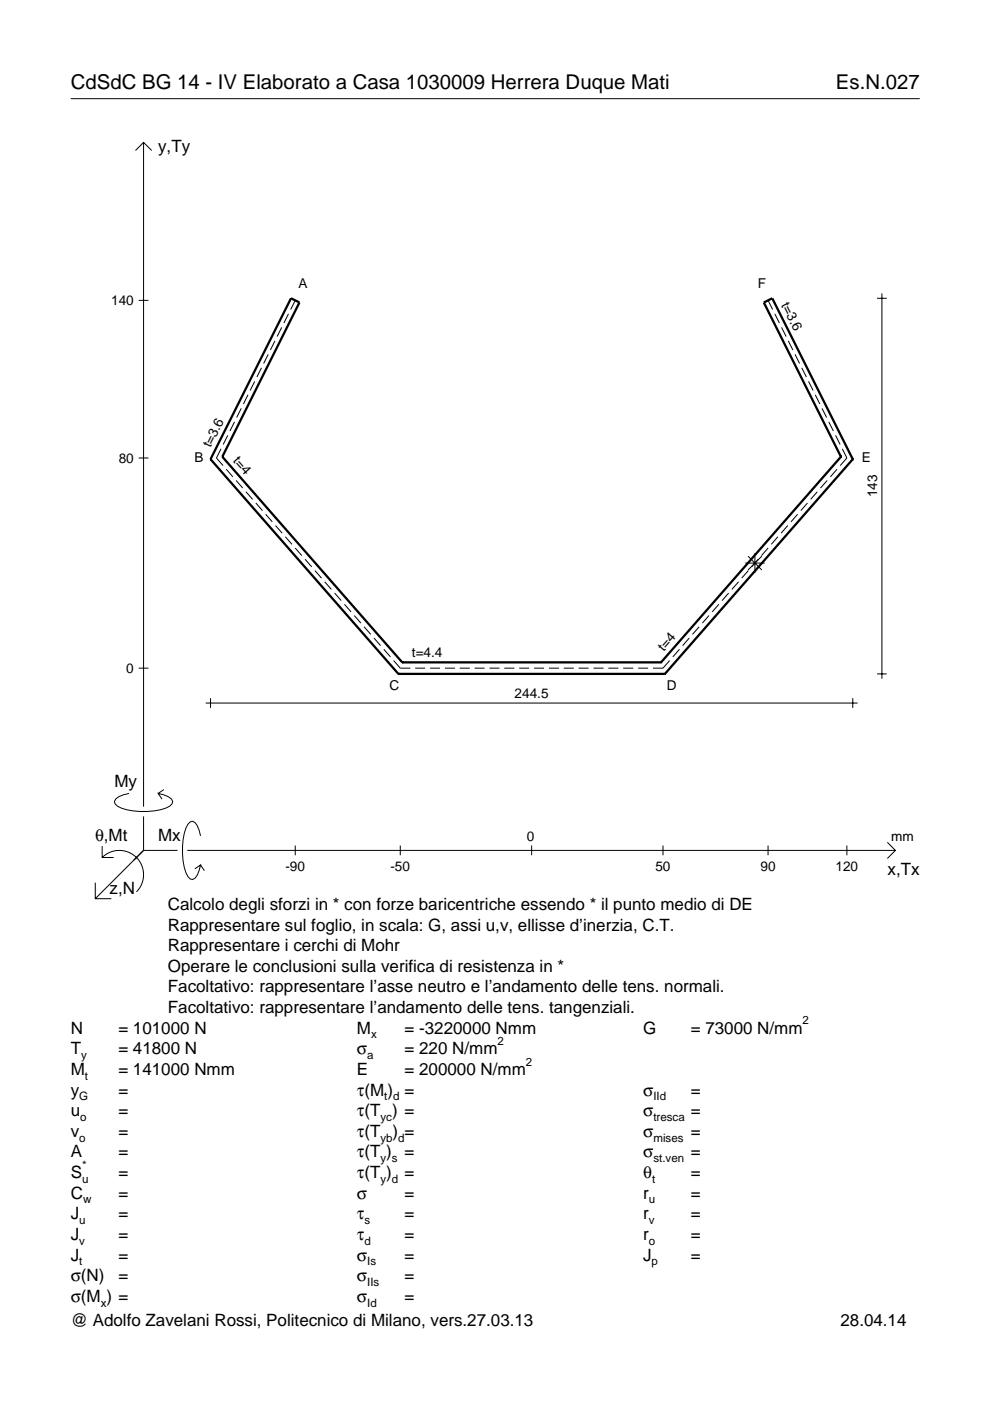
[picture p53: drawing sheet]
<svg xmlns="http://www.w3.org/2000/svg" width="210mm" height="297mm" viewBox="0 0 210 297" stroke-linecap="round" stroke-linejoin="round" font-family="sans-serif">
<defs><g id="words">
<g font-size="4.3">
<text x="15" y="18.9">CdSdC BG 14 - IV Elaborato a Casa 1030009 Herrera Duque Mati</text>
<text x="177.2" y="18.9">Es.N.027</text>
</g>
<g font-size="3.6">
<text x="33.5" y="32.3">y,Ty</text>
<text x="24.3" y="166.9">My</text>
<text x="20.1" y="178.2">θ,Mt</text>
<text x="33.5" y="178.2">Mx</text>
<text x="188.2" y="185.5">x,Tx</text>
<text x="23.2" y="189.6">z,N</text>
<text x="35.6" y="192.9">Calcolo degli sforzi in * con forze baricentriche essendo * il punto medio di DE</text>
<text x="35.6" y="197.3">Rappresentare sul foglio, in scala: G, assi u,v, ellisse d’inerzia, C.T.</text>
<text x="35.6" y="201.7">Rappresentare i cerchi di Mohr</text>
<text x="35.6" y="206">Operare le conclusioni sulla verifica di resistenza in *</text>
<text x="35.6" y="210.4">Facoltativo: rappresentare l’asse neutro e l’andamento delle tens. normali.</text>
<text x="35.6" y="214.8">Facoltativo: rappresentare l’andamento delle tens. tangenziali.</text>
<text x="15" y="219.2">N</text>
<text x="25.1" y="219.2">= 101000 N</text>
<text x="75.7" y="219.2">M</text>
<text x="85.8" y="219.2">= -3220000 Nmm</text>
<text x="136.4" y="219.2">G</text>
<text x="146.5" y="219.2">= 73000 N/mm</text>
<text x="15" y="227.9">M</text>
<text x="15" y="223.5">T</text>
<text x="25.1" y="227.9">= 141000 Nmm</text>
<text x="25.1" y="223.5">= 41800 N</text>
<text x="75.7" y="223.5">σ</text>
<text x="75.7" y="227.9">E</text>
<text x="85.8" y="223.5">= 220 N/mm</text>
<text x="85.8" y="227.9">= 200000 N/mm</text>
<text x="15" y="232.3">y</text>
<text x="25.1" y="232.3">=</text>
<text x="75.7" y="232.3">τ(M ) =</text>
<text x="136.4" y="232.3">σ</text>
<text x="146.5" y="232.3">=</text>
<text x="15" y="236.7">u</text>
<text x="25.1" y="236.7">=</text>
<text x="75.7" y="236.7">τ(T ) =</text>
<text x="136.4" y="236.7">σ</text>
<text x="146.5" y="236.7">=</text>
<text x="15" y="245.4">A</text>
<text x="15" y="241">v</text>
<text x="25.1" y="241">=</text>
<text x="25.1" y="245.4">=</text>
<text x="75.7" y="241">τ(T</text>
<text x="75.7" y="245.4">τ(T )</text>
<text x="83.3" y="241">) =</text>
<text x="85.8" y="245.4">=</text>
<text x="136.4" y="241">σ</text>
<text x="136.4" y="245.4">σ</text>
<text x="146.5" y="241">=</text>
<text x="146.5" y="245.4">=</text>
<text x="15" y="249.8">S</text>
<text x="25.1" y="249.8">=</text>
<text x="75.7" y="249.8">τ(T )</text>
<text x="85.8" y="249.8">=</text>
<text x="136.4" y="249.8">θ</text>
<text x="146.5" y="249.8">=</text>
<text x="15" y="254.2">C</text>
<text x="25.1" y="254.2">=</text>
<text x="75.7" y="254.2">σ</text>
<text x="85.8" y="254.2">=</text>
<text x="136.4" y="254.2">r</text>
<text x="146.5" y="254.2">=</text>
<text x="15" y="262.9">J</text>
<text x="15" y="258.5">J</text>
<text x="25.1" y="262.9">=</text>
<text x="25.1" y="258.5">=</text>
<text x="75.7" y="258.5">τ</text>
<text x="75.7" y="262.9">τ</text>
<text x="85.8" y="262.9">=</text>
<text x="85.8" y="258.5">=</text>
<text x="136.4" y="262.9">r</text>
<text x="136.4" y="258.5">r</text>
<text x="146.5" y="262.9">=</text>
<text x="146.5" y="258.5">=</text>
<text x="15" y="267.3">J</text>
<text x="25.1" y="267.3">=</text>
<text x="75.7" y="267.3">σ</text>
<text x="85.8" y="267.3">=</text>
<text x="136.4" y="267.3">J</text>
<text x="146.5" y="267.3">=</text>
<text x="15" y="271.7">σ(N)</text>
<text x="25.1" y="271.7">=</text>
<text x="75.7" y="271.7">σ</text>
<text x="85.8" y="271.7">=</text>
<text x="15" y="276">σ(M ) =</text>
<text x="15" y="281.2">@ Adolfo Zavelani Rossi, Politecnico di Milano, vers.27.03.13</text>
<text x="75.7" y="276">σ</text>
<text x="85.8" y="276">=</text>
<text x="178.2" y="281.2">28.04.14</text>
</g>
<g font-size="2.9">
<text x="23.6" y="64.7">140</text>
<text x="63.3" y="61.1">A</text>
<text x="160.7" y="61.1">F</text>
<text x="165.6" y="64.6" transform="rotate(63 165.6 64.6)">t=3.6</text>
<text x="44.6" y="95.1" transform="rotate(-63 44.6 95.1)">t=3.6</text>
<text x="25.2" y="98.1">80</text>
<text x="41.2" y="98">B</text>
<text x="49.3" y="97.7" transform="rotate(49 49.3 97.7)">t=4</text>
<text x="182.7" y="98">E</text>
<text x="186" y="105.5" transform="rotate(-90 186 105.5)">143</text>
<text x="26.8" y="142.7">0</text>
<text x="87.3" y="139.4">t=4.4</text>
<text x="140.7" y="138.2" transform="rotate(-49 140.7 138.2)">t=4</text>
<text x="82.6" y="146.3">C</text>
<text x="109.1" y="148">244.5</text>
<text x="141.4" y="146.3">D</text>
<text x="111.7" y="178.2">0</text>
<text x="189" y="178.2">mm</text>
<text x="60.5" y="184.7">-90</text>
<text x="82.8" y="184.7">-50</text>
<text x="139" y="184.7">50</text>
<text x="161.2" y="184.7">90</text>
<text x="177.2" y="184.7">120</text>
</g>
<g font-size="2.4">
<text x="78.7" y="220.2">x</text>
<text x="105.5" y="221.5">2</text>
<text x="170.2" y="217.2">2</text>
<text x="17.2" y="224.5">y</text>
<text x="77.9" y="224.5">a</text>
<text x="111.5" y="225.9">2</text>
<text x="16.8" y="233.3">G</text>
<text x="18" y="228.9">t</text>
<text x="81.5" y="233.3">t d</text>
<text x="138.5" y="233.3">IId</text>
<text x="17" y="237.7">o</text>
<text x="80.7" y="237.7">yc</text>
<text x="138.5" y="237.7">tresca</text>
<text x="16.8" y="242">o</text>
<text x="80.7" y="242">yb d</text>
<text x="138.5" y="242">mises</text>
<text x="17.4" y="250.8">u</text>
<text x="17.4" y="247.8">*</text>
<text x="80.7" y="250.8">y d</text>
<text x="80.7" y="246.4">y s</text>
<text x="138.2" y="250.8">t</text>
<text x="138.5" y="246.4">st.ven</text>
<text x="17.6" y="255.2">w</text>
<text x="137.6" y="255.2">u</text>
<text x="16.8" y="263.9">v</text>
<text x="16.8" y="259.5">u</text>
<text x="77.3" y="259.5">s</text>
<text x="77.3" y="263.9">d</text>
<text x="137.6" y="263.9">o</text>
<text x="137.6" y="259.5">v</text>
<text x="16.8" y="268.3">t</text>
<text x="77.9" y="268.3">Is</text>
<text x="138.2" y="268.3">p</text>
<text x="77.9" y="272.7">IIs</text>
<text x="21.4" y="277">x</text>
<text x="77.9" y="277">Id</text>
</g>
</g></defs>
<g fill="none" stroke="#000" stroke-width=".21">
<path d="M15 20.9h180M28.7 31.9l1.7-1.7 1.8 1.7M30.4 30.2v140.8M29.4 63.7h2.1M55.4 78l-.9 1.9M56.9 75.1l-1 2M58.3 72.3l-1 1.9M59.7 69.4l-.9 2M61.2 66.5l-1 2M62.6 63.7l-1 1.9M162.8 63.7l1 1.9M164.3 66.5l.9 2"/>
<path d="M165.7 69.4l1 2M167.1 72.3l1 1.9M168.6 75.1l.9 2M170 78l1 1.9M186 63.2h2M187 62.2v81.7M29.4 97.1h2.1M46.9 95.2l-1 1.9 1.4 1.6M48 99.5l1.4 1.6M48.3 92.3l-1 1.9M49.7 89.4l-1 2M51.1 86.6l-.9 1.9"/>
<path d="M52.6 83.7l-1 2M54 80.9l-1 1.9M171.4 80.9l1 1.9M172.9 83.7l.9 2M174.3 86.6l1 1.9M175.7 89.4l1 2M177.2 92.3l.9 1.9M177.5 99.5l-1.4 1.6M178.6 95.2l1 1.9-1.5 1.6M50.1 101.9l1.4 1.6M52.1 104.3l1.5 1.6M54.2 106.6l1.4 1.7"/>
<path d="M56.3 109l1.4 1.6M58.4 111.4l1.4 1.6M60.5 113.8l1.4 1.6M62.6 116.2l1.4 1.6M64.7 118.6l1.4 1.6M158 119.4h4.1M158.6 117.9l2.9 2.9M160.1 117.3v4.1M160.8 118.6l-1.4 1.6M161.5 117.9l-2.9 2.9M162.9 116.2l-1.5 1.6M164.9 113.8l-1.4 1.6"/>
<path d="M167 111.4l-1.4 1.6M169.1 109l-1.4 1.6M171.2 106.6l-1.4 1.7M173.3 104.3l-1.4 1.6M175.4 101.9l-1.4 1.6M66.8 121l1.4 1.6M68.8 123.4l1.5 1.6M70.9 125.7l1.4 1.6M73 128.1l1.4 1.6M75.1 130.5l1.4 1.6M77.2 132.9l1.4 1.6M79.3 135.3l1.4 1.6"/>
<path d="M81.4 137.7l1.4 1.6M144.1 137.7l-1.4 1.6M146.1 135.3l-1.4 1.6M148.2 132.9l-1.4 1.6M150.3 130.5l-1.4 1.6M152.4 128.1l-1.4 1.6M154.5 125.7l-1.4 1.6M156.6 123.4l-1.4 1.6M158.7 121l-1.4 1.6M29.4 141.7h2.1M43.6 149.1h138.2M44.6 148v2.1"/>
<path d="M83.5 140.1l1.4 1.6h2.1M88 141.7h2.1M91.2 141.7h2.1M94.3 141.7h2.1M97.5 141.7h2.1M100.6 141.7h2.1M103.8 141.7h2.1M106.9 141.7h2.2M110.1 141.7h2.1M113.2 141.7h2.2M116.4 141.7h2.1M119.5 141.7h2.2"/>
<path d="M122.7 141.7h2.1M125.8 141.7h2.2M129 141.7h2.1M132.1 141.7h2.2M135.3 141.7h2.1M142 140.1l-1.4 1.6h-2.2M180.8 148v2.1M186 142.9h2M21.7 179.4v2.4h2.4M27.3 168.2a3.6 3.6 0 0 0-3 1.7l.1 .5a5.6 5.6 0 0 0 3.8 1.5 13.4 13.4 0 0 0 7.8-1l.5-.5 .1-.5a3.6 3.6 0 0 0-3.1-1.7l.8 1.2M30.4 173.1v7.2M34.7 167.4l-1.2 .8"/>
<path d="M42.5 177.2a3.6 3.6 0 0 0-1.7-3.1l-.5 .2a5.7 5.7 0 0 0-1.5 3.7 13.3 13.3 0 0 0 1 7.9l.5 .5 .5 .1a3.6 3.6 0 0 0 1.7-3.1l-1.2 .8M62.6 179.3v2M84.9 179.3v2M112.7 179.3v2M140.6 179.3v2M162.8 179.3v2M179.6 179.3v2M188.1 178.6l1.7 1.7-1.7 1.7M20.2 187.2v3.3h3.4M21.7 181.8a5.1 5.1 0 0 1 7.2 0 5.1 5.1 0 0 1 0 7.3M30.4 180.3l-10.2 10.2M30.4 180.3h7.2"/>
<path d="M39.7 180.3h150.1M42.5 183.4l.8 1.2"/>
</g>
<g fill="none" stroke="#000" stroke-width=".48">
<path d="M44.6 97.4h.1M44.6 97.4l39.9 45.5M47.1 96.8h.1M47.1 96.8l16.4-32.7-1.8-.9-17.1 34.2M47.1 96.8l38.2 43.6M178.3 96.8h.1M178.3 96.8l-38.1 43.6M178.3 96.8l-16.4-32.7 1.8-.9 17.1 34.2M180.8 97.4h.1M180.8 97.4l-39.8 45.5M84.5 142.9h.1M84.5 142.9h56.5"/>
<path d="M85.3 140.4h.1M85.3 140.4h54.9M140.2 140.4h.1M141 142.9h.1"/>
</g>
<use href="#words"/>
</svg>
